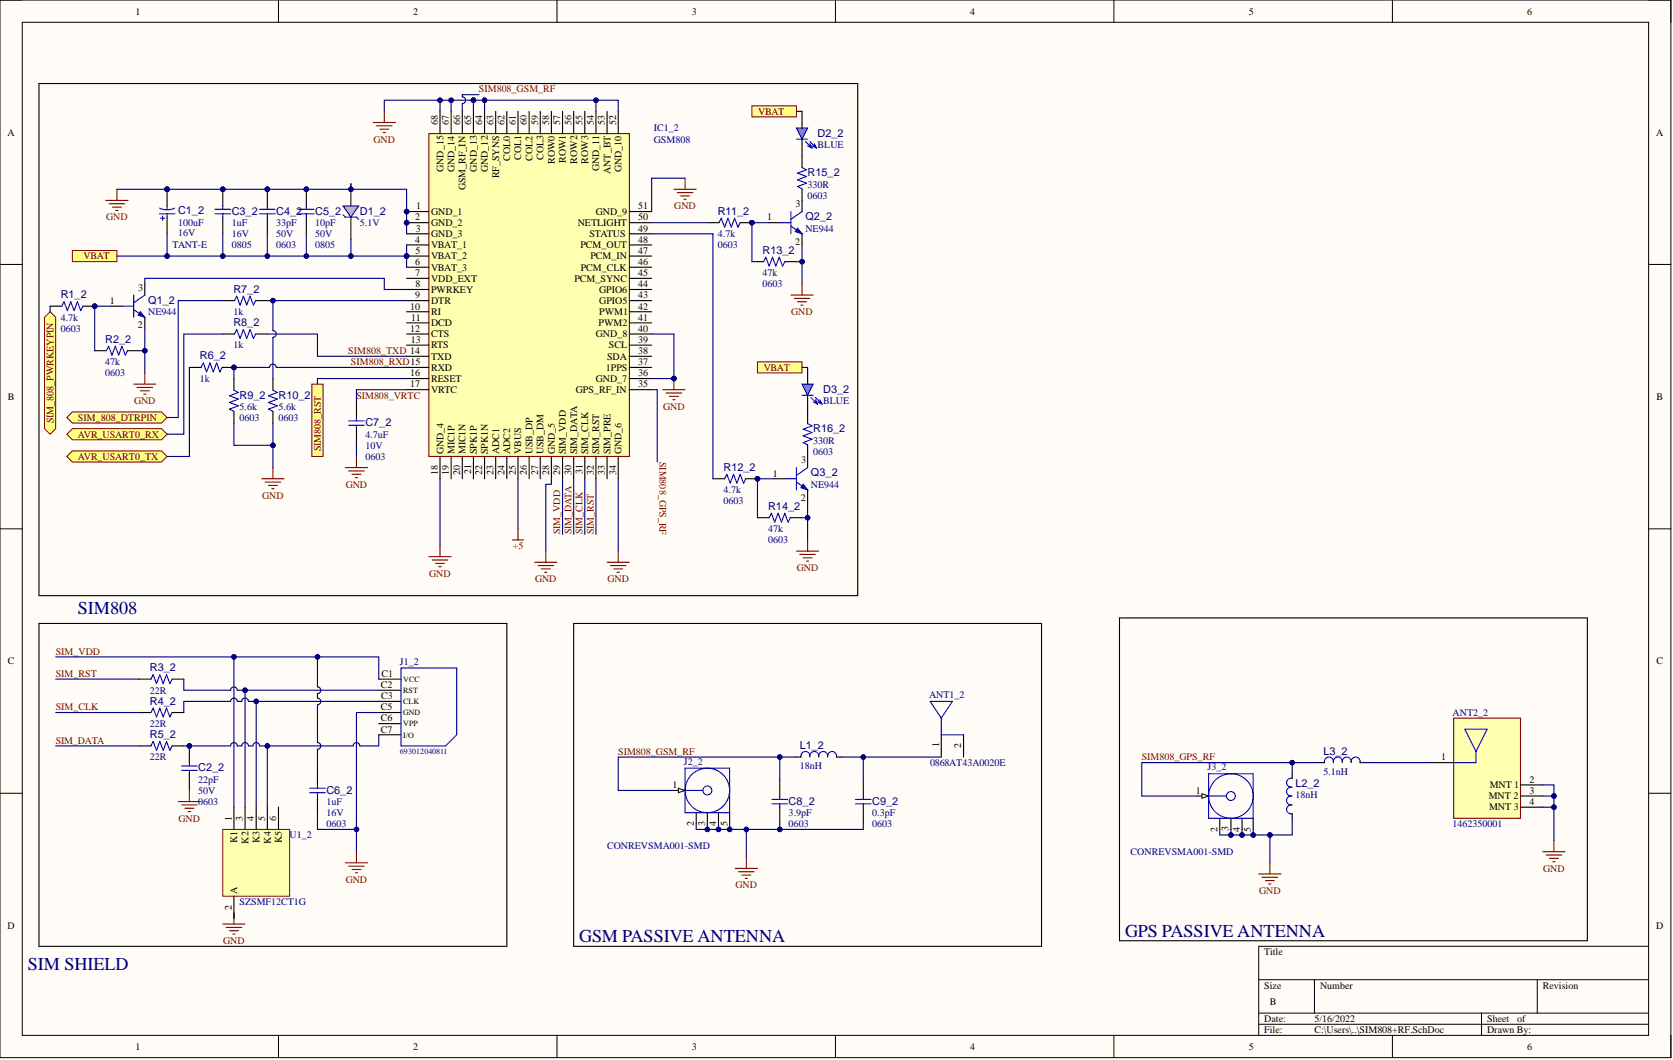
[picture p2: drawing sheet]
<svg xmlns="http://www.w3.org/2000/svg" width="381mm" height="241mm" viewBox="0 0 381 241" stroke-linecap="round" stroke-linejoin="round" font-family="sans-serif">
<defs><g id="words">
<g font-size="4.1" fill="#000080">
<text x="17.8" y="139.8">SIM808</text>
<text x="131.9" y="214.5">GSM PASSIVE ANTENNA</text>
<text x="256.2" y="213.3">GPS PASSIVE ANTENNA</text>
<text x="6.3" y="220.9">SIM SHIELD</text>
</g>
<g font-size="2.5" fill="#000080">
<text x="186.2" y="31.1">D2_2</text>
<text x="183.9" y="40.1">R15_2</text>
<text x="40.5" y="48.6">C1_2</text>
<text x="52.8" y="48.9">C3_2</text>
<text x="62.9" y="48.9">C4_2</text>
<text x="71.8" y="48.9">C5_2</text>
<text x="81.9" y="48.9">D1_2</text>
<text x="163.5" y="48.9">R11_2</text>
<text x="183.4" y="50.1">Q2_2</text>
<text x="173.6" y="57.7">R13_2</text>
<text x="13.8" y="67.9">R1_2</text>
<text x="33.7" y="69.2">Q1_2</text>
<text x="53.1" y="66.6">R7_2</text>
<text x="53.1" y="74.2">R8_2</text>
<text x="24" y="78">R2_2</text>
<text x="45.5" y="81.8">R6_2</text>
<text x="187.5" y="89.4">D3_2</text>
<text x="54.5" y="90.8">R9_2</text>
<text x="63.4" y="90.8">R10_2</text>
<text x="83.2" y="97">C7_2</text>
<text x="185.2" y="98.4">R16_2</text>
<text x="164.8" y="107.2">R12_2</text>
<text x="184.7" y="108.4">Q3_2</text>
<text x="174.9" y="116">R14_2</text>
<text x="34.1" y="152.8">R3_2</text>
<text x="34.1" y="160.4">R4_2</text>
<text x="34.1" y="168">R5_2</text>
<text x="182.1" y="170.5">L1_2</text>
<text x="301.4" y="171.8">L3_2</text>
<text x="45.2" y="175.6">C2_2</text>
<text x="295" y="179.1">L2_2</text>
<text x="74.3" y="180.7">C6_2</text>
<text x="179.6" y="183.2">C8_2</text>
<text x="198.6" y="183.2">C9_2</text>
</g>
<g font-size="2.3">
<text x="30.9" y="3.3">1</text>
<text x="94.1" y="3.3">2</text>
<text x="157.6" y="3.3">3</text>
<text x="220.9" y="3.3">4</text>
<text x="284.4" y="3.3">5</text>
<text x="347.8" y="3.3">6</text>
<text x="99.7" y="28.4" transform="rotate(-90 99.7 28.4)">68</text>
<text x="102.2" y="28.4" transform="rotate(-90 102.2 28.4)">67</text>
<text x="104.8" y="28.4" transform="rotate(-90 104.8 28.4)">66</text>
<text x="107.3" y="28.4" transform="rotate(-90 107.3 28.4)">65</text>
<text x="109.8" y="28.4" transform="rotate(-90 109.8 28.4)">64</text>
<text x="112.4" y="28.4" transform="rotate(-90 112.4 28.4)">63</text>
<text x="114.9" y="28.4" transform="rotate(-90 114.9 28.4)">62</text>
<text x="117.5" y="28.4" transform="rotate(-90 117.5 28.4)">61</text>
<text x="120" y="28.4" transform="rotate(-90 120 28.4)">60</text>
<text x="122.5" y="28.4" transform="rotate(-90 122.5 28.4)">59</text>
<text x="125.1" y="28.4" transform="rotate(-90 125.1 28.4)">58</text>
<text x="127.6" y="28.4" transform="rotate(-90 127.6 28.4)">57</text>
<text x="130.1" y="28.4" transform="rotate(-90 130.1 28.4)">56</text>
<text x="132.7" y="28.4" transform="rotate(-90 132.7 28.4)">55</text>
<text x="135.2" y="28.4" transform="rotate(-90 135.2 28.4)">54</text>
<text x="137.7" y="28.4" transform="rotate(-90 137.7 28.4)">53</text>
<text x="140.3" y="28.4" transform="rotate(-90 140.3 28.4)">52</text>
<text x="1.7" y="30.9">A</text>
<text x="377.2" y="30.9">A</text>
<text x="101" y="39.2" transform="rotate(-90 101 39.2)">GND_15</text>
<text x="103.5" y="39.2" transform="rotate(-90 103.5 39.2)">GND_14</text>
<text x="108.6" y="39.1" transform="rotate(-90 108.6 39.1)">GND_13</text>
<text x="111.1" y="39.2" transform="rotate(-90 111.1 39.2)">GND_12</text>
<text x="113.6" y="40.6" transform="rotate(-90 113.6 40.6)">RF_SYNS</text>
<text x="116.2" y="36.6" transform="rotate(-90 116.2 36.6)">COL0</text>
<text x="118.7" y="36.4" transform="rotate(-90 118.7 36.4)">COL1</text>
<text x="121.3" y="36.5" transform="rotate(-90 121.3 36.5)">COL2</text>
<text x="123.8" y="36.5" transform="rotate(-90 123.8 36.5)">COL3</text>
<text x="126.3" y="37.3" transform="rotate(-90 126.3 37.3)">ROW0</text>
<text x="128.9" y="37.1" transform="rotate(-90 128.9 37.1)">ROW1</text>
<text x="131.4" y="37.3" transform="rotate(-90 131.4 37.3)">ROW2</text>
<text x="133.9" y="37.2" transform="rotate(-90 133.9 37.2)">ROW3</text>
<text x="136.5" y="39" transform="rotate(-90 136.5 39)">GND_11</text>
<text x="139" y="39.6" transform="rotate(-90 139 39.6)">ANT_BT</text>
<text x="141.6" y="39.2" transform="rotate(-90 141.6 39.2)">GND_10</text>
<text x="94.8" y="47.7">1</text>
<text x="106" y="43.3" transform="rotate(-90 106 43.3)">GSM_RF_IN</text>
<text x="145.4" y="47.7">51</text>
<text x="181.2" y="47.1">3</text>
<text x="94.6" y="50.2">2</text>
<text x="94.7" y="52.7">3</text>
<text x="98.2" y="48.9">GND_1</text>
<text x="98.2" y="51.5">GND_2</text>
<text x="98.2" y="54">GND_3</text>
<text x="131.6" y="51.5">NETLIGHT</text>
<text x="134.3" y="54">STATUS</text>
<text x="135.7" y="48.9">GND_9</text>
<text x="145.4" y="52.7">49</text>
<text x="145.4" y="50.2">50</text>
<text x="174.7" y="50.2">1</text>
<text x="94.6" y="55.3">4</text>
<text x="94.6" y="57.8">5</text>
<text x="98.2" y="56.5">VBAT_1</text>
<text x="98.2" y="59.1">VBAT_2</text>
<text x="132.2" y="56.5">PCM_OUT</text>
<text x="134.5" y="59.1">PCM_IN</text>
<text x="145.4" y="57.8">47</text>
<text x="145.4" y="55.3">48</text>
<text x="181.1" y="55.8">2</text>
<text x="94.6" y="60.3">6</text>
<text x="94.6" y="62.9">7</text>
<text x="94.6" y="65.4">8</text>
<text x="98.2" y="61.6">VBAT_3</text>
<text x="98.2" y="64.1">VDD_EXT</text>
<text x="130.8" y="64.1">PCM_SYNC</text>
<text x="132.3" y="61.6">PCM_CLK</text>
<text x="145.4" y="65.4">44</text>
<text x="145.4" y="62.9">45</text>
<text x="145.4" y="60.3">46</text>
<text x="25" y="69.2">1</text>
<text x="31.5" y="66.2">3</text>
<text x="93.4" y="70.5">10</text>
<text x="94.6" y="67.9">9</text>
<text x="98.2" y="66.7">PWRKEY</text>
<text x="98.2" y="69.2">DTR</text>
<text x="98.2" y="71.7">RI</text>
<text x="136.4" y="66.7">GPIO6</text>
<text x="136.5" y="71.7">PWM1</text>
<text x="136.5" y="69.2">GPIO5</text>
<text x="145.4" y="70.5">42</text>
<text x="145.4" y="67.9">43</text>
<text x="31.4" y="74.8">2</text>
<text x="93.4" y="75.5">12</text>
<text x="93.6" y="73">11</text>
<text x="98.2" y="74.3">DCD</text>
<text x="98.2" y="76.8">CTS</text>
<text x="135.7" y="76.8">GND_8</text>
<text x="136.3" y="74.3">PWM2</text>
<text x="145.4" y="75.5">40</text>
<text x="145.4" y="73">41</text>
<text x="93.5" y="78.1">13</text>
<text x="98.2" y="79.3">RTS</text>
<text x="98.2" y="81.9">TXD</text>
<text x="138.3" y="81.9">SDA</text>
<text x="138.7" y="79.3">SCL</text>
<text x="145.4" y="83.1">37</text>
<text x="145.4" y="80.6">38</text>
<text x="145.4" y="78.1">39</text>
<text x="93.4" y="85.7">16</text>
<text x="93.4" y="88.2">17</text>
<text x="98.2" y="84.4">RXD</text>
<text x="98.2" y="86.9">RESET</text>
<text x="98.2" y="89.5">VRTC</text>
<text x="131.2" y="89.5">GPS_RF_IN</text>
<text x="135.7" y="86.9">GND_7</text>
<text x="138" y="84.4">1PPS</text>
<text x="145.4" y="88.2">35</text>
<text x="145.4" y="85.7">36</text>
<text x="1.8" y="91.1">B</text>
<text x="377.3" y="91.1">B</text>
<text x="101" y="103.4" transform="rotate(-90 101 103.4)">GND_4</text>
<text x="103.5" y="103.4" transform="rotate(-90 103.5 103.4)">MIC1P</text>
<text x="106" y="103.4" transform="rotate(-90 106 103.4)">MIC1N</text>
<text x="107.3" y="108" transform="rotate(-90 107.3 108)">21</text>
<text x="108.6" y="103.4" transform="rotate(-90 108.6 103.4)">SPK1P</text>
<text x="111.1" y="103.4" transform="rotate(-90 111.1 103.4)">SPK1N</text>
<text x="113.6" y="103.4" transform="rotate(-90 113.6 103.4)">ADC1</text>
<text x="116.2" y="103.4" transform="rotate(-90 116.2 103.4)">ADC2</text>
<text x="118.7" y="103.4" transform="rotate(-90 118.7 103.4)">VBUS</text>
<text x="121.3" y="103.4" transform="rotate(-90 121.3 103.4)">USB_DP</text>
<text x="123.8" y="103.4" transform="rotate(-90 123.8 103.4)">USB_DM</text>
<text x="126.3" y="103.4" transform="rotate(-90 126.3 103.4)">GND_5</text>
<text x="128.9" y="103.4" transform="rotate(-90 128.9 103.4)">SIM_VDD</text>
<text x="131.4" y="103.4" transform="rotate(-90 131.4 103.4)">SIM_DATA</text>
<text x="132.7" y="108" transform="rotate(-90 132.7 108)">31</text>
<text x="133.9" y="103.4" transform="rotate(-90 133.9 103.4)">SIM_CLK</text>
<text x="136.5" y="103.4" transform="rotate(-90 136.5 103.4)">SIM_RST</text>
<text x="139" y="103.4" transform="rotate(-90 139 103.4)">SIM_PRE</text>
<text x="141.6" y="103.4" transform="rotate(-90 141.6 103.4)">GND_6</text>
<text x="182.4" y="105.4">3</text>
<text x="99.7" y="108.1" transform="rotate(-90 99.7 108.1)">18</text>
<text x="102.2" y="108.1" transform="rotate(-90 102.2 108.1)">19</text>
<text x="104.8" y="108.1" transform="rotate(-90 104.8 108.1)">20</text>
<text x="109.8" y="108.1" transform="rotate(-90 109.8 108.1)">22</text>
<text x="112.4" y="108.1" transform="rotate(-90 112.4 108.1)">23</text>
<text x="114.9" y="108.1" transform="rotate(-90 114.9 108.1)">24</text>
<text x="117.5" y="108.1" transform="rotate(-90 117.5 108.1)">25</text>
<text x="120" y="108.1" transform="rotate(-90 120 108.1)">26</text>
<text x="122.5" y="108.1" transform="rotate(-90 122.5 108.1)">27</text>
<text x="125.1" y="108.1" transform="rotate(-90 125.1 108.1)">28</text>
<text x="127.6" y="108.1" transform="rotate(-90 127.6 108.1)">29</text>
<text x="130.1" y="108.1" transform="rotate(-90 130.1 108.1)">30</text>
<text x="135.2" y="108.1" transform="rotate(-90 135.2 108.1)">32</text>
<text x="137.7" y="108.1" transform="rotate(-90 137.7 108.1)">33</text>
<text x="140.3" y="108.1" transform="rotate(-90 140.3 108.1)">34</text>
<text x="176" y="108.5">1</text>
<text x="182.4" y="114.1">2</text>
<text x="1.8" y="151.3">C</text>
<text x="86.9" y="154.1">C1</text>
<text x="377.3" y="151.3">C</text>
<text x="86.7" y="156.6">C2</text>
<text x="86.8" y="161.7">C5</text>
<text x="86.8" y="159.2">C3</text>
<text x="86.7" y="164.2">C6</text>
<text x="86.7" y="166.8">C7</text>
<text x="213.9" y="170.1" transform="rotate(-90 213.9 170.1)">1</text>
<text x="218.9" y="170.4" transform="rotate(-90 218.9 170.4)">2</text>
<text x="328.2" y="173.1">1</text>
<text x="153.1" y="179.4">1</text>
<text x="339.3" y="179.4">MNT 1</text>
<text x="348.3" y="178.2">2</text>
<text x="272.4" y="180.7">1</text>
<text x="339" y="182">MNT 2</text>
<text x="339.1" y="184.5">MNT 3</text>
<text x="348.3" y="180.7">3</text>
<text x="348.3" y="183.2">4</text>
<text x="52.8" y="186.8" transform="rotate(-90 52.8 186.8)">1</text>
<text x="54" y="191.9" transform="rotate(-90 54 191.9)">K1</text>
<text x="55.3" y="186.8" transform="rotate(-90 55.3 186.8)">3</text>
<text x="57.8" y="186.8" transform="rotate(-90 57.8 186.8)">4</text>
<text x="59.1" y="191.9" transform="rotate(-90 59.1 191.9)">K3</text>
<text x="60.4" y="186.8" transform="rotate(-90 60.4 186.8)">5</text>
<text x="62.9" y="186.8" transform="rotate(-90 62.9 186.8)">6</text>
<text x="64.2" y="192" transform="rotate(-90 64.2 192)">K5</text>
<text x="158" y="188.1" transform="rotate(-90 158 188.1)">2</text>
<text x="160.6" y="188" transform="rotate(-90 160.6 188)">3</text>
<text x="163.1" y="188.1" transform="rotate(-90 163.1 188.1)">4</text>
<text x="165.7" y="188.1" transform="rotate(-90 165.7 188.1)">5</text>
<text x="277.3" y="189.4" transform="rotate(-90 277.3 189.4)">2</text>
<text x="279.8" y="189.3" transform="rotate(-90 279.8 189.3)">3</text>
<text x="282.3" y="189.4" transform="rotate(-90 282.3 189.4)">4</text>
<text x="284.9" y="189.3" transform="rotate(-90 284.9 189.3)">5</text>
<text x="56.6" y="192" transform="rotate(-90 56.6 192)">K2</text>
<text x="61.6" y="192" transform="rotate(-90 61.6 192)">K4</text>
<text x="54" y="203.5" transform="rotate(-90 54 203.5)">A</text>
<text x="52.8" y="207.1" transform="rotate(-90 52.8 207.1)">2</text>
<text x="1.7" y="211.5">D</text>
<text x="377.2" y="211.5">D</text>
<text x="287.9" y="217.4">Title</text>
<text x="287.9" y="225.1">Size</text>
<text x="300.6" y="225.1">Number</text>
<text x="351.3" y="225.1">Revision</text>
<text x="287.9" y="232.7">Date:</text>
<text x="289.2" y="228.9">B</text>
<text x="299.3" y="232.7">5/16/2022</text>
<text x="338.7" y="232.7">Sheet</text>
<text x="345.5" y="232.7">of</text>
<text x="30.9" y="239">1</text>
<text x="94.1" y="239">2</text>
<text x="157.6" y="239">3</text>
<text x="220.9" y="239">4</text>
<text x="284.4" y="239">5</text>
<text x="287.9" y="235.2">File:</text>
<text x="299.3" y="235.2">C:\Users\..\SIM808+RF.SchDoc</text>
<text x="338.7" y="235.2">Drawn By:</text>
<text x="347.8" y="239">6</text>
</g>
<g font-size="2.3" fill="#800000">
<text x="109.1" y="21">SIM808_GSM_RF</text>
<text x="172.7" y="26.1">VBAT</text>
<text x="85.1" y="32.4">GND</text>
<text x="153.6" y="47.7">GND</text>
<text x="24.2" y="50.2">GND</text>
<text x="19" y="59.1">VBAT</text>
<text x="180.2" y="71.7">GND</text>
<text x="79.3" y="80.6">SIM808_TXD 14</text>
<text x="79.9" y="83.1">SIM808_RXD15</text>
<text x="173.9" y="84.4">VBAT</text>
<text x="17.8" y="95.8">SIM_808_DTRPIN</text>
<text x="30.5" y="92">GND</text>
<text x="81.2" y="90.7">SIM808_VRTC</text>
<text x="151" y="93.3">GND</text>
<text x="12.2" y="96.3" transform="rotate(-90 12.2 96.3)">SIM_808_PWRKEYPIN</text>
<text x="17.8" y="99.6">AVR_USART0_RX</text>
<text x="17.8" y="104.7">AVR_USART0_TX</text>
<text x="73.1" y="102.8" transform="rotate(-90 73.1 102.8)">SIM808_RST</text>
<text x="150.2" y="105.2" transform="rotate(90 150.2 105.2)">SIM808_GPS_RF</text>
<text x="59.7" y="113.5">GND</text>
<text x="78.7" y="111">GND</text>
<text x="116.8" y="124.9">+5</text>
<text x="127.6" y="121.7" transform="rotate(-90 127.6 121.7)">SIM_VDD</text>
<text x="130.1" y="121.7" transform="rotate(-90 130.1 121.7)">SIM_DATA</text>
<text x="132.7" y="121.7" transform="rotate(-90 132.7 121.7)">SIM_CLK</text>
<text x="135.2" y="121.7" transform="rotate(-90 135.2 121.7)">SIM_RST</text>
<text x="97.8" y="131.3">GND</text>
<text x="181.5" y="130">GND</text>
<text x="121.9" y="132.6">GND</text>
<text x="138.3" y="132.6">GND</text>
<text x="12.7" y="149">SIM_VDD</text>
<text x="12.7" y="154.1">SIM_RST</text>
<text x="12.7" y="161.7">SIM_CLK</text>
<text x="12.7" y="169.3">SIM_DATA</text>
<text x="140.8" y="171.8">SIM808_GSM_RF</text>
<text x="260" y="173.1">SIM808_GPS_RF</text>
<text x="40.7" y="187">GND</text>
<text x="78.7" y="201">GND</text>
<text x="167.5" y="202.2">GND</text>
<text x="286.7" y="203.5">GND</text>
<text x="351.4" y="198.4">GND</text>
<text x="50.8" y="214.9">GND</text>
</g>
<g font-size="2.3" fill="#000080">
<text x="148.9" y="29.9">IC1_2</text>
<text x="148.9" y="32.4">GSM808</text>
<text x="186.2" y="33.7">BLUE</text>
<text x="183.9" y="42.7">330R</text>
<text x="183.9" y="45.2">0603</text>
<text x="40.5" y="53.7">16V</text>
<text x="40.6" y="51.5">100uF</text>
<text x="52.8" y="51.5">1uF</text>
<text x="52.8" y="54">16V</text>
<text x="62.9" y="51.5">33pF</text>
<text x="62.9" y="54">50V</text>
<text x="71.8" y="51.5">10pF</text>
<text x="71.8" y="54">50V</text>
<text x="81.9" y="51.5">5.1V</text>
<text x="163.5" y="54">4.7k</text>
<text x="183.4" y="52.7">NE944</text>
<text x="39.3" y="56.5">TANT-E</text>
<text x="52.8" y="56.5">0805</text>
<text x="62.9" y="56.5">0603</text>
<text x="71.8" y="56.5">0805</text>
<text x="163.5" y="56.5">0603</text>
<text x="173.6" y="62.9">47k</text>
<text x="173.6" y="65.4">0603</text>
<text x="33.7" y="71.7">NE944</text>
<text x="53.1" y="71.7">1k</text>
<text x="13.8" y="73">4.7k</text>
<text x="13.8" y="75.5">0603</text>
<text x="24" y="83.1">47k</text>
<text x="53.1" y="79.3">1k</text>
<text x="24" y="85.7">0603</text>
<text x="45.5" y="86.9">1k</text>
<text x="54.5" y="93.4">5.6k</text>
<text x="54.5" y="95.9">0603</text>
<text x="63.4" y="93.4">5.6k</text>
<text x="63.4" y="95.9">0603</text>
<text x="187.5" y="92">BLUE</text>
<text x="83.2" y="99.6">4.7uF</text>
<text x="185.2" y="101">330R</text>
<text x="83.2" y="102.1">10V</text>
<text x="83.2" y="104.7">0603</text>
<text x="185.2" y="103.5">0603</text>
<text x="164.8" y="112.3">4.7k</text>
<text x="184.7" y="111">NE944</text>
<text x="164.8" y="114.8">0603</text>
<text x="174.9" y="121.1">47k</text>
<text x="174.9" y="123.7">0603</text>
<text x="91.1" y="151.3">J1_2</text>
<text x="34.1" y="157.9">22R</text>
<text x="211.6" y="158.9">ANT1_2</text>
<text x="34.1" y="165.5">22R</text>
<text x="330.8" y="163">ANT2_2</text>
<text x="34.1" y="173.1">22R</text>
<text x="45.2" y="178.2">22pF</text>
<text x="155.8" y="174.1">J2_2</text>
<text x="182.1" y="175.1">18nH</text>
<text x="211.8" y="174.4">0868AT43A0020E</text>
<text x="275" y="175.4">J3_2</text>
<text x="301.4" y="176.4">5.1nH</text>
<text x="45.2" y="180.7">50V</text>
<text x="45.2" y="183.2">0603</text>
<text x="74.3" y="183.2">1uF</text>
<text x="74.3" y="185.8">16V</text>
<text x="179.6" y="185.8">3.9pF</text>
<text x="198.6" y="185.8">0.3pF</text>
<text x="295" y="181.7">18nH</text>
<text x="66" y="190.8">U1_2</text>
<text x="74.3" y="188.3">0603</text>
<text x="179.6" y="188.3">0603</text>
<text x="198.6" y="188.3">0603</text>
<text x="330.8" y="188.3">1462350001</text>
<text x="138.3" y="193.4">CONREVSMA001-SMD</text>
<text x="257.5" y="194.6">CONREVSMA001-SMD</text>
<text x="54.5" y="206">SZSMF12CT1G</text>
</g>
<g font-size="1.8">
<text x="91.8" y="155.2">VCC</text>
<text x="91.8" y="157.8">RST</text>
<text x="91.8" y="160.3">CLK</text>
<text x="91.8" y="162.8">GND</text>
<text x="91.8" y="165.4">VPP</text>
<text x="91.8" y="167.9">I/O</text>
</g>
<text font-size="1.8" fill="#000080" x="91.1" y="171.7">693012040811</text>
</g></defs>
<path d="M0 0h380.5v240.8h-380.5z" fill-rule="evenodd" fill="#fffcf8"/>
<path d="M0 0h380.5v240.8h-380.5z" fill="none" stroke="#000" stroke-width=".23"/>
<path d="M5.1 5.1h370.3v230.6h-370.3z" fill-rule="evenodd" fill="#fffcf8"/>
<g fill="none" stroke="#000" stroke-width=".23">
<path d="M0 0h5.1M5.1 5.1h370.3v230.6h-370.3zM63.4 0v5.1M126.8 0v5.1M190.3 0v5.1M253.7 0v5.1M317.1 0v5.1M375.4 0h5.1v5.1M0 60.2h5.1M375.4 60.2h5.1M0 120.4h5.1M375.4 120.4h5.1"/>
<path d="M0 180.6h5.1M375.4 180.6h5.1M375.4 215.4h-88.7v20.3M63.4 235.7v5.1M126.8 235.7v5.1M190.3 235.7v5.1M253.7 235.7v5.1M286.7 223h88.7M286.7 230.6h88.7M286.7 233.2h88.7M299.3 223v7.6M317.1 235.7v5.1"/>
<path d="M337.4 230.6v5.1M350.1 223v7.6M380.5 235.7v5.1"/>
</g>
<circle cx="92.6" cy="48.2" r=".51" fill="#000080"/>
<circle cx="92.6" cy="48.2" r=".51" fill="none" stroke="#000080" stroke-width=".23"/>
<circle cx="92.6" cy="50.7" r=".51" fill="#000080"/>
<circle cx="92.6" cy="50.7" r=".51" fill="none" stroke="#000080" stroke-width=".23"/>
<circle cx="92.6" cy="58.3" r=".51" fill="#000080"/>
<circle cx="92.6" cy="58.3" r=".51" fill="none" stroke="#000080" stroke-width=".23"/>
<path d="M97.7 30.4h45.6v73.5h-45.6z" fill-rule="evenodd" fill="#ffffb0"/>
<path d="M97.7 30.4h45.6v73.5h-45.6z" fill="none" stroke="#800000" stroke-width=".25"/>
<path d="M92.6 48.2h5.1" fill="none" stroke="#000" stroke-width=".25"/>
<circle cx="92.6" cy="48.2" r=".51" fill="#000080"/>
<circle cx="92.6" cy="48.2" r=".51" fill="none" stroke="#000080" stroke-width=".23"/>
<path d="M92.6 50.7h5.1" fill="none" stroke="#000" stroke-width=".25"/>
<circle cx="92.6" cy="50.7" r=".51" fill="#000080"/>
<circle cx="92.6" cy="50.7" r=".51" fill="none" stroke="#000080" stroke-width=".23"/>
<path d="M92.6 53.2h5.1M92.6 55.8h5.1M92.6 58.3h5.1" fill="none" stroke="#000" stroke-width=".25"/>
<circle cx="92.6" cy="58.3" r=".51" fill="#000080"/>
<circle cx="92.6" cy="58.3" r=".51" fill="none" stroke="#000080" stroke-width=".23"/>
<g fill="none" stroke="#000" stroke-width=".25">
<path d="M100.2 25.4v5M102.7 25.4v5M105.3 25.4v5M107.8 25.4v5M110.4 25.4v5M112.9 25.4v5M115.4 25.4v5M118 25.4v5M120.5 25.4v5M123 25.4v5M125.6 25.4v5M128.1 25.4v5"/>
<path d="M130.6 25.4v5M133.2 25.4v5M135.7 25.4v5M138.3 25.4v5M140.8 25.4v5M143.3 58.3h5.1M143.3 55.8h5.1M143.3 53.2h5.1M143.3 50.7h5.1M143.3 48.2h5.1M92.6 60.8h5.1M92.6 63.4h5.1"/>
<path d="M92.6 65.9h5.1M92.6 68.4h5.1M92.6 71h5.1M92.6 73.5h5.1M92.6 76h5.1M92.6 78.6h5.1M143.3 60.8h5.1M143.3 63.4h5.1M143.3 65.9h5.1M143.3 68.4h5.1M143.3 71h5.1M143.3 73.5h5.1"/>
<path d="M143.3 76h5.1M143.3 78.6h5.1M92.6 81.1h5.1M92.6 83.6h5.1M92.6 86.2h5.1M92.6 88.7h5.1M143.3 81.1h5.1M143.3 83.6h5.1M143.3 86.2h5.1M143.3 88.7h5.1M100.2 103.9v5.1M102.7 103.9v5.1"/>
<path d="M105.3 103.9v5.1M107.8 103.9v5.1M110.4 103.9v5.1M112.9 103.9v5.1M115.4 103.9v5.1M118 103.9v5.1M120.5 103.9v5.1M123 103.9v5.1M125.6 103.9v5.1M128.1 103.9v5.1M130.6 103.9v5.1M133.2 103.9v5.1"/>
<path d="M135.7 103.9v5.1M138.3 103.9v5.1M140.8 103.9v5.1"/>
</g>
<path d="M150.9 88.7h5.1M151.7 89.5h3.6M152.5 90.2h2M153.2 91h.5M153.5 86.2v2.5" fill="none" stroke="#800000" stroke-width=".25"/>
<circle cx="153.5" cy="86.2" r=".51" fill="#000080"/>
<circle cx="153.5" cy="86.2" r=".51" fill="none" stroke="#000080" stroke-width=".23"/>
<g fill="none" stroke="#800000" stroke-width=".25">
<path d="M85 27.9h5.1M85.7 28.6h3.6M86.5 29.4h2M87.3 30.2h.5M87.5 25.4v2.5M24.1 45.6h5.1M24.9 46.4h3.5M25.6 47.1h2.1M26.4 47.9h.5M26.6 43.1v2.5M97.7 126.7h5M98.4 127.5h3.6"/>
<path d="M99.2 128.2h2M100 129h.5M100.2 124.2v2.5M138.3 128h5M139 128.7h3.6M139.8 129.5h2M140.5 130.3h.5M140.8 125.5v2.5"/>
</g>
<circle cx="38.1" cy="43.1" r=".51" fill="#000080"/>
<circle cx="38.1" cy="43.1" r=".51" fill="none" stroke="#000080" stroke-width=".23"/>
<path d="M38.1 43.1v3.8M38.1 49.4v3.8" fill="none" stroke="#000" stroke-width=".25"/>
<circle cx="38.1" cy="43.1" r=".51" fill="#000080"/>
<circle cx="38.1" cy="43.1" r=".51" fill="none" stroke="#000080" stroke-width=".23"/>
<path d="M36.3 48.7h3.5M36.3 47.4a4.1 4.1 0 0 0 3.5 0M36.5 49.7h1M37 49.2v1M38.1 46.9v.8M38.1 48.7v.7" fill="none" stroke="#00f" stroke-width=".25"/>
<circle cx="50.7" cy="43.1" r=".51" fill="#000080"/>
<circle cx="50.7" cy="43.1" r=".51" fill="none" stroke="#000080" stroke-width=".23"/>
<path d="M50.7 43.1v3.8M50.7 49.4v3.8" fill="none" stroke="#000" stroke-width=".25"/>
<path d="M49 47.7h3.5M49 48.7h3.5M50.7 46.9v.8M50.7 48.7v.7" fill="none" stroke="#00f" stroke-width=".25"/>
<circle cx="50.7" cy="43.1" r=".51" fill="#000080"/>
<circle cx="50.7" cy="43.1" r=".51" fill="none" stroke="#000080" stroke-width=".23"/>
<path d="M79.9 41.8v5.1M79.9 49.4v5.1" fill="none" stroke="#000" stroke-width=".25"/>
<path d="M78.1 46.9h3.6l-1.8 2.5z" fill="#b0afc5"/>
<path d="M78.1 46.9h3.6l-1.8 2.5zM78.1 48.9l.5 .5h2.6l.5 .5" fill="none" stroke="#00f" stroke-width=".25"/>
<circle cx="60.9" cy="43.1" r=".51" fill="#000080"/>
<circle cx="60.9" cy="43.1" r=".51" fill="none" stroke="#000080" stroke-width=".23"/>
<path d="M60.9 43.1v3.8M60.9 49.4v3.8" fill="none" stroke="#000" stroke-width=".25"/>
<path d="M59.1 47.7h3.6M59.1 48.7h3.6M60.9 46.9v.8M60.9 48.7v.7" fill="none" stroke="#00f" stroke-width=".25"/>
<circle cx="60.9" cy="43.1" r=".51" fill="#000080"/>
<circle cx="60.9" cy="43.1" r=".51" fill="none" stroke="#000080" stroke-width=".23"/>
<circle cx="69.8" cy="43.1" r=".51" fill="#000080"/>
<circle cx="69.8" cy="43.1" r=".51" fill="none" stroke="#000080" stroke-width=".23"/>
<path d="M69.8 43.1v3.8M69.8 49.4v3.8" fill="none" stroke="#000" stroke-width=".25"/>
<path d="M68 47.7h3.5M68 48.7h3.5M69.8 46.9v.8M69.8 48.7v.7" fill="none" stroke="#00f" stroke-width=".25"/>
<circle cx="69.8" cy="43.1" r=".51" fill="#000080"/>
<circle cx="69.8" cy="43.1" r=".51" fill="none" stroke="#000080" stroke-width=".23"/>
<path d="M116.7 122.9h2.5M118 120.4v2.5" fill="none" stroke="#800000" stroke-width=".25"/>
<path d="M53.4 76l.5-1 .8 2 .7-2 .8 2 .8-2 .7 2 .5-1" fill="none" stroke="#00f" stroke-width=".25"/>
<path d="M50.7 76h2.7M58.2 76h2.7" fill="none" stroke="#000" stroke-width=".25"/>
<circle cx="53.3" cy="83.6" r=".51" fill="#000080"/>
<circle cx="53.3" cy="83.6" r=".51" fill="none" stroke="#000080" stroke-width=".23"/>
<path d="M45.8 83.6l.5-1 .8 2.1 .7-2.1 .8 2.1 .7-2.1 .8 2.1 .5-1.1" fill="none" stroke="#00f" stroke-width=".25"/>
<path d="M43.1 83.6h2.7M50.6 83.6h2.7" fill="none" stroke="#000" stroke-width=".25"/>
<circle cx="53.3" cy="83.6" r=".51" fill="#000080"/>
<circle cx="53.3" cy="83.6" r=".51" fill="none" stroke="#000080" stroke-width=".23"/>
<path d="M59.6 109h5.1M60.4 109.7h3.5M61.1 110.5h2.1M61.9 111.3h.5M62.2 106.4v2.6M121.8 128h5M122.5 128.7h3.6M123.3 129.5h2M124 130.3h.6M124.3 125.5v2.5" fill="none" stroke="#800000" stroke-width=".25"/>
<path d="M53.4 68.4l.5-1 .8 2 .7-2 .8 2 .8-2 .7 2 .5-1" fill="none" stroke="#00f" stroke-width=".25"/>
<path d="M8.9 19h186.4v116.6h-186.4zM50.7 68.4h2.7M58.2 68.4h2.7" fill="none" stroke="#000" stroke-width=".25"/>
<path d="M16.5 57h10.1v2.6h-10.1z" fill-rule="evenodd" fill="#ffff80"/>
<path d="M16.5 57h10.1v2.6h-10.1z" fill="none" stroke="#800000" stroke-width=".23"/>
<path d="M15.2 95l1.3-1.2h20.3l1.3 1.2-1.3 1.3h-20.3z" fill-rule="evenodd" fill="#ffff80"/>
<path d="M15.2 95l1.3-1.2h20.3l1.3 1.2-1.3 1.3h-20.3z" fill="none" stroke="#800000" stroke-width=".23"/>
<path d="M15.2 98.8l1.3-1.2h20.3l1.3 1.2-1.3 1.3h-20.3z" fill-rule="evenodd" fill="#ffff80"/>
<path d="M15.2 98.8l1.3-1.2h20.3l1.3 1.2-1.3 1.3h-20.3z" fill="none" stroke="#800000" stroke-width=".23"/>
<path d="M15.2 103.9l1.3-1.3h20.3l1.3 1.3-1.3 1.3h-20.3z" fill-rule="evenodd" fill="#ffff80"/>
<path d="M15.2 103.9l1.3-1.3h20.3l1.3 1.3-1.3 1.3h-20.3z" fill="none" stroke="#800000" stroke-width=".23"/>
<path d="M86.3 154.6h5M86.3 157.1h5M86.3 159.7h5M86.3 162.2h5M86.3 164.7h5M86.3 167.3h5" fill="none" stroke="#000" stroke-width=".25"/>
<path d="M91.3 152.1h12.7v15.2l-2.5 2.5h-10.2z" fill="none" stroke="#00f" stroke-width=".25"/>
<path d="M78.6 196.4h5.1M79.4 197.2h3.6M80.2 197.9h2M80.9 198.7h.5M81.2 193.9v2.5" fill="none" stroke="#800000" stroke-width=".25"/>
<circle cx="43.1" cy="169.8" r=".51" fill="#000080"/>
<circle cx="43.1" cy="169.8" r=".51" fill="none" stroke="#000080" stroke-width=".23"/>
<path d="M43.1 169.8v3.8" fill="none" stroke="#000" stroke-width=".25"/>
<circle cx="43.1" cy="169.8" r=".51" fill="#000080"/>
<circle cx="43.1" cy="169.8" r=".51" fill="none" stroke="#000080" stroke-width=".23"/>
<path d="M41.3 175.4h3.6M41.3 174.4h3.6M43.1 173.6v.8M43.1 175.4v.7" fill="none" stroke="#00f" stroke-width=".25"/>
<path d="M43.1 176.1v3.8" fill="none" stroke="#000" stroke-width=".25"/>
<path d="M50.7 188.8h15.3v15.2h-15.3z" fill-rule="evenodd" fill="#ffffb0"/>
<path d="M50.7 188.8h15.3v15.2h-15.3z" fill="none" stroke="#800000" stroke-width=".23"/>
<path d="M8.9 141.9h106.5v73.5h-106.5zM53.3 183.7v5.1M55.8 183.7v5.1M58.3 183.7v5.1M60.9 183.7v5.1M63.4 183.7v5.1M53.3 204v5.1" fill="none" stroke="#000" stroke-width=".25"/>
<path d="M43.1 179.9v2.6M40.6 182.5h5.1M41.3 183.2h3.6M42.1 184h2M42.9 184.8h.5M50.7 210.4h5.1M51.5 211.1h3.5M52.3 211.9h2M53 212.6h.5M53.3 207.8v2.6" fill="none" stroke="#800000" stroke-width=".25"/>
<path d="M27.9 69.7h2.5M30.4 70.5l2.6 1.7M30.4 67.2v5M33 67.2l-2.6 1.7" fill="none" stroke="#00f" stroke-width=".25"/>
<path d="M32 71l1 1.2-1.5-.5z" fill="#00f"/>
<path d="M32 71l1 1.2-1.5-.5z" fill="none" stroke="#00f" stroke-width=".25"/>
<path d="M25.4 69.7h2.5M33 64.6v2.6M33 72.2v2.6" fill="none" stroke="#000" stroke-width=".25"/>
<path d="M10.1 72.2l1.3-1.2 1.3 1.2v25.4l-1.3 1.2-1.3-1.2z" fill-rule="evenodd" fill="#ffff80"/>
<path d="M10.1 72.2l1.3-1.2 1.3 1.2v25.4l-1.3 1.2-1.3-1.2z" fill="none" stroke="#800000" stroke-width=".23"/>
<path d="M30.4 87.4h5.1M31.2 88.2h3.6M32 89h2M32.7 89.7h.5M33 84.9v2.5M78.6 106.4h5.1M79.4 107.2h3.6M80.2 108h2M80.9 108.7h.5M81.2 103.9v2.5" fill="none" stroke="#800000" stroke-width=".25"/>
<path d="M153.5 179.9h2.5M166.2 185v2.5" fill="none" stroke="#000" stroke-width=".25"/>
<g fill="none" stroke="#00f" stroke-width=".25">
<circle cx="161.1" cy="179.9" r="1.01"/>
<circle cx="161.1" cy="179.9" r="5.1"/>
</g>
<path d="M154.5 179.4l1.5 .5-1.5 .5z" fill="#f8fcff"/>
<path d="M154.5 179.4l1.5 .5-1.5 .5z" fill="none" stroke="#000" stroke-width=".23"/>
<path d="M130.6 141.9h106.6v73.5h-106.6zM214.4 167.3v5M219.4 167.3v5M158.6 185v2.5M161.1 185v2.5M163.6 185v2.5" fill="none" stroke="#000" stroke-width=".25"/>
<path d="M211.8 159.7h5.1l-2.5 3.8zM156 174.9h10.2v10.1h-10.2zM156 179.9h4.1M214.4 163.5v3.8h5" fill="none" stroke="#00f" stroke-width=".25"/>
<path d="M167.4 197.7h5.1M168.2 198.4h3.5M169 199.2h2M169.7 200h.5M170 195.1v2.6" fill="none" stroke="#800000" stroke-width=".25"/>
<path d="M331.1 163.5h15.2v22.8h-15.2z" fill-rule="evenodd" fill="#ffffb0"/>
<path d="M331.1 163.5h15.2v22.8h-15.2z" fill="none" stroke="#800000" stroke-width=".25"/>
<g fill="none" stroke="#00f" stroke-width=".25">
<path d="M333.6 166h5.1l-2.6 5.1zM336.1 171.1v2.5h-5"/>
<circle cx="280.3" cy="181.2" r="1.01"/>
<circle cx="280.3" cy="181.2" r="5.1"/>
</g>
<path d="M326 173.6h5.1M346.3 178.7h5M272.7 181.2h2.5M285.4 186.3v2.5M346.3 181.2h5M346.3 183.7h5" fill="none" stroke="#000" stroke-width=".25"/>
<path d="M273.7 180.7l1.5 .5-1.5 .5z" fill="#f8fcff"/>
<path d="M273.7 180.7l1.5 .5-1.5 .5z" fill="none" stroke="#000" stroke-width=".23"/>
<path d="M254.9 140.7h106.6v73.5h-106.6zM277.8 186.3v2.5M280.3 186.3v2.5M282.9 186.3v2.5" fill="none" stroke="#000" stroke-width=".25"/>
<path d="M275.2 176.1h10.2v10.2h-10.2zM275.2 181.2h4.1" fill="none" stroke="#00f" stroke-width=".25"/>
<path d="M286.7 198.9h5M287.4 199.7h3.6M289.2 196.4v2.5M351.3 193.9h5.1M352.1 194.6h3.6M352.9 195.4h2M353.6 196.2h.5M353.9 191.3v2.6M288.2 200.5h2M288.9 201.2h.5" fill="none" stroke="#800000" stroke-width=".25"/>
<path d="M171.2 24.1h10.2v2.5h-10.2z" fill-rule="evenodd" fill="#ffff80"/>
<path d="M171.2 24.1h10.2v2.5h-10.2z" fill="none" stroke="#800000" stroke-width=".23"/>
<path d="M177.6 50.7h2.5M180.1 51.5l2.6 1.7M180.1 48.2v5M182.7 48.2l-2.6 1.7" fill="none" stroke="#00f" stroke-width=".25"/>
<path d="M181.6 52l1.1 1.2-1.6-.5z" fill="#00f"/>
<path d="M181.6 52l1.1 1.2-1.6-.5z" fill="none" stroke="#00f" stroke-width=".25"/>
<path d="M175 50.7h2.6M182.7 45.6v2.6M182.7 53.2v2.6" fill="none" stroke="#000" stroke-width=".25"/>
<path d="M180.1 67.2h5.1M180.9 67.9h3.5M181.6 68.7h2.1M182.4 69.4h.5M182.7 64.6v2.6" fill="none" stroke="#800000" stroke-width=".25"/>
<path d="M172.5 82.4h10.2v2.5h-10.2z" fill-rule="evenodd" fill="#ffff80"/>
<path d="M172.5 82.4h10.2v2.5h-10.2z" fill="none" stroke="#800000" stroke-width=".23"/>
<path d="M178.8 109h2.6M181.4 109.7l2.5 1.8M181.4 106.4v5.1M183.9 106.4l-2.5 1.8" fill="none" stroke="#00f" stroke-width=".25"/>
<path d="M182.9 110.2l1 1.3-1.5-.5z" fill="#00f"/>
<path d="M182.9 110.2l1 1.3-1.5-.5z" fill="none" stroke="#00f" stroke-width=".25"/>
<path d="M176.3 109h2.5M183.9 103.9v2.5M183.9 111.5v2.6" fill="none" stroke="#000" stroke-width=".25"/>
<path d="M153.5 43.1h5.1M154.2 43.9h3.6M155 44.6h2M155.8 45.4h.5M156 40.6v2.5M181.4 125.5h5.1M182.1 126.2h3.6M182.9 127h2M183.7 127.7h.5M183.9 122.9v2.6" fill="none" stroke="#800000" stroke-width=".25"/>
<path d="M71 87.4h2.6v16.5h-2.6z" fill-rule="evenodd" fill="#ffff80"/>
<path d="M71 87.4h2.6v16.5h-2.6z" fill="none" stroke="#800000" stroke-width=".23"/>
<circle cx="21.6" cy="69.7" r=".51" fill="#000080"/>
<circle cx="21.6" cy="69.7" r=".51" fill="none" stroke="#000080" stroke-width=".23"/>
<path d="M14.1 69.7l.5-1 .7 2 .8-2 .8 2 .7-2 .8 2 .5-1" fill="none" stroke="#00f" stroke-width=".25"/>
<path d="M11.4 69.7h2.7M18.9 69.7h2.7" fill="none" stroke="#000" stroke-width=".25"/>
<circle cx="21.6" cy="69.7" r=".51" fill="#000080"/>
<circle cx="21.6" cy="69.7" r=".51" fill="none" stroke="#000080" stroke-width=".23"/>
<path d="M24.2 79.8l.5-1 .8 2.1 .8-2.1 .7 2.1 .8-2.1 .7 2.1 .5-1.1M53.3 88.8l1 .5-2 .8 2 .8-2 .7 2 .8-2 .7 1 .5M62.2 88.8l1 .5-2.1 .8 2.1 .8-2.1 .7 2.1 .8-2.1 .7 1.1 .5M79.4 96.8h3.6M79.4 95.8h3.6M81.2 95v.8M81.2 96.8v.8" fill="none" stroke="#00f" stroke-width=".25"/>
<path d="M21.6 79.8h2.6M29 79.8h2.7M53.3 86.2v2.6M53.3 93.6v2.7M62.2 86.2v2.6M62.2 93.6v2.7M81.2 91.2v3.8M81.2 97.6v3.8" fill="none" stroke="#000" stroke-width=".25"/>
<circle cx="172.5" cy="109" r=".51" fill="#000080"/>
<circle cx="172.5" cy="109" r=".51" fill="none" stroke="#000080" stroke-width=".23"/>
<path d="M165 109l.5-1 .8 2 .7-2 .8 2 .8-2 .7 2 .5-1" fill="none" stroke="#00f" stroke-width=".25"/>
<path d="M162.4 109h2.6M169.8 109h2.7" fill="none" stroke="#000" stroke-width=".25"/>
<circle cx="172.5" cy="109" r=".51" fill="#000080"/>
<circle cx="172.5" cy="109" r=".51" fill="none" stroke="#000080" stroke-width=".23"/>
<path d="M175.2 117.9l.5-1.1 .7 2.1 .8-2.1 .8 2.1 .7-2.1 .8 2.1 .5-1" fill="none" stroke="#00f" stroke-width=".25"/>
<path d="M172.5 117.9h2.7M180 117.9h2.7" fill="none" stroke="#000" stroke-width=".25"/>
<circle cx="171.2" cy="50.7" r=".51" fill="#000080"/>
<circle cx="171.2" cy="50.7" r=".51" fill="none" stroke="#000080" stroke-width=".23"/>
<path d="M163.8 50.7l.5-1 .7 2 .8-2 .7 2 .8-2 .8 2 .5-1" fill="none" stroke="#00f" stroke-width=".25"/>
<path d="M161.1 50.7h2.7M168.6 50.7h2.6" fill="none" stroke="#000" stroke-width=".25"/>
<circle cx="171.2" cy="50.7" r=".51" fill="#000080"/>
<circle cx="171.2" cy="50.7" r=".51" fill="none" stroke="#000080" stroke-width=".23"/>
<g fill="none" stroke="#00f" stroke-width=".25">
<path d="M182.7 38.1l1 .6-2.1 .7 2.1 .8-2.1 .7 2.1 .8-2.1 .8 1.1 .5M183.4 32.2l1.5 1.5M183.9 33.2l1 .5M184.4 32.7l.5 1M184.4 32.2l1.5 1.5M184.9 33.2l1 .5M185.4 32.7l.5 1M173.9 59.6l.5-1.1 .8 2.1 .7-2.1 .8 2.1 .7-2.1 .8 2.1 .5-1M34.4 154.6l.5-1 .7 2 .8-2 .8 2 .7-2 .8 2 .5-1M34.4 162.2l.5-1 .7 2 .8-2 .8 2 .7-2 .8 2 .5-1M34.4 169.8l.5-1 .7 2 .8-2 .8 2 .7-2 .8 2 .5-1M70.5 179.4h3.6"/>
<path d="M72.3 178.7v.7M182.4 172.1a1.01 1.01 0 0 1 1-1 1.01 1.01 0 0 1 1 1 1.01 1.01 0 0 1 1-1 1.01 1.01 0 0 1 1.1 1 1.01 1.01 0 0 1 1-1 1.01 1.01 0 0 1 1 1 1.01 1.01 0 0 1 1-1 1.01 1.01 0 0 1 1 1M294 177.2a1.01 1.01 0 0 0-1 1 1.01 1.01 0 0 0 1 1 1.01 1.01 0 0 0-1 1 1.01 1.01 0 0 0 1 1 1.01 1.01 0 0 0-1 1 1.01 1.01 0 0 0 1 1 1.01 1.01 0 0 0-1 1 1.01 1.01 0 0 0 1 1.1M301.6 173.4a1.01 1.01 0 0 1 1-1.1 1.01 1.01 0 0 1 1.1 1.1 1.01 1.01 0 0 1 1-1.1 1.01 1.01 0 0 1 1 1.1 1.01 1.01 0 0 1 1-1.1 1.01 1.01 0 0 1 1 1.1 1.01 1.01 0 0 1 1-1.1 1.01 1.01 0 0 1 1 1.1M70.5 180.4h3.6M72.3 180.4v.8M175.8 183h3.6M175.8 182h3.6M177.6 181.2v.8M177.6 183v.7M194.8 183h3.6M194.8 182h3.6"/>
<path d="M196.6 181.2v.8M196.6 183v.7"/>
</g>
<g fill="none" stroke="#000" stroke-width=".25">
<path d="M182.7 25.4v3.8M182.7 31.7v6.4M171.2 59.6h2.7M178.7 59.6h2.7M182.7 43v2.6M31.7 154.6h2.7M39.2 154.6h2.7M31.7 162.2h2.7M31.7 169.8h2.7M39.2 162.2h2.7M39.2 169.8h2.7M72.3 174.9v3.8"/>
<path d="M177.6 177.4v3.8M182.4 172.1v.2h-1M184.4 172.1v.2M186.5 172.1v.2M188.5 172.1v.2M190.5 172.1v.2h1M196.6 177.4v3.8M294 179.2h.3M294.3 176.1v1.1h-.3M301.6 173.4v.2h-1M303.7 173.4v.2M305.7 173.4v.2"/>
<path d="M307.7 173.4v.2M309.7 173.4v.2h1.1M72.3 181.2v3.8M177.6 183.7v3.8M196.6 183.7v3.8M294 185.3h.3v1M294 183.2h.3M294 181.2h.3"/>
</g>
<path d="M181.4 29.2h2.5l-1.2 2.5z" fill="#0ff"/>
<path d="M181.4 29.2h2.5l-1.2 2.5zM181.4 31.7h2.5" fill="none" stroke="#00f" stroke-width=".25"/>
<path d="M156 40.6h-7.6v7.6M148.4 76h5.1v10.2" fill="none" stroke="#000080" stroke-width=".25"/>
<circle cx="153.5" cy="86.2" r=".51" fill="#000080"/>
<circle cx="153.5" cy="86.2" r=".51" fill="none" stroke="#000080" stroke-width=".23"/>
<path d="M148.4 86.2h5.1" fill="none" stroke="#000080" stroke-width=".25"/>
<circle cx="153.5" cy="86.2" r=".51" fill="#000080"/>
<circle cx="153.5" cy="86.2" r=".51" fill="none" stroke="#000080" stroke-width=".23"/>
<path d="M87.5 25.4v-2.6h12.7v2.6" fill="none" stroke="#000080" stroke-width=".25"/>
<circle cx="100.2" cy="22.8" r=".51" fill="#000080"/>
<circle cx="100.2" cy="22.8" r=".51" fill="none" stroke="#000080" stroke-width=".23"/>
<path d="M100.2 22.8h2.5v2.6" fill="none" stroke="#000080" stroke-width=".25"/>
<circle cx="102.7" cy="22.8" r=".51" fill="#000080"/>
<circle cx="102.7" cy="22.8" r=".51" fill="none" stroke="#000080" stroke-width=".23"/>
<circle cx="100.2" cy="22.8" r=".51" fill="#000080"/>
<circle cx="100.2" cy="22.8" r=".51" fill="none" stroke="#000080" stroke-width=".23"/>
<path d="M107.8 22.8v2.6" fill="none" stroke="#000080" stroke-width=".25"/>
<circle cx="107.8" cy="22.8" r=".51" fill="#000080"/>
<circle cx="107.8" cy="22.8" r=".51" fill="none" stroke="#000080" stroke-width=".23"/>
<path d="M102.7 22.8h5.1" fill="none" stroke="#000080" stroke-width=".25"/>
<circle cx="107.8" cy="22.8" r=".51" fill="#000080"/>
<circle cx="107.8" cy="22.8" r=".51" fill="none" stroke="#000080" stroke-width=".23"/>
<circle cx="102.7" cy="22.8" r=".51" fill="#000080"/>
<circle cx="102.7" cy="22.8" r=".51" fill="none" stroke="#000080" stroke-width=".23"/>
<path d="M110.4 22.8v2.6" fill="none" stroke="#000080" stroke-width=".25"/>
<circle cx="110.4" cy="22.8" r=".51" fill="#000080"/>
<circle cx="110.4" cy="22.8" r=".51" fill="none" stroke="#000080" stroke-width=".23"/>
<path d="M135.7 22.8h5.1v2.6" fill="none" stroke="#000080" stroke-width=".25"/>
<circle cx="135.7" cy="22.8" r=".51" fill="#000080"/>
<circle cx="135.7" cy="22.8" r=".51" fill="none" stroke="#000080" stroke-width=".23"/>
<path d="M38.1 53.2v5.1M140.8 109v16.5" fill="none" stroke="#000080" stroke-width=".25"/>
<circle cx="38.1" cy="58.3" r=".51" fill="#000080"/>
<circle cx="38.1" cy="58.3" r=".51" fill="none" stroke="#000080" stroke-width=".23"/>
<path d="M50.7 53.2v5.1" fill="none" stroke="#000080" stroke-width=".25"/>
<circle cx="50.7" cy="58.3" r=".51" fill="#000080"/>
<circle cx="50.7" cy="58.3" r=".51" fill="none" stroke="#000080" stroke-width=".23"/>
<path d="M79.9 41.8v1.3" fill="none" stroke="#000080" stroke-width=".25"/>
<circle cx="79.9" cy="43.1" r=".51" fill="#000080"/>
<circle cx="79.9" cy="43.1" r=".51" fill="none" stroke="#000080" stroke-width=".23"/>
<path d="M79.9 54.5v3.8" fill="none" stroke="#000080" stroke-width=".25"/>
<circle cx="79.9" cy="58.3" r=".51" fill="#000080"/>
<circle cx="79.9" cy="58.3" r=".51" fill="none" stroke="#000080" stroke-width=".23"/>
<path d="M60.9 53.2v5.1" fill="none" stroke="#000080" stroke-width=".25"/>
<circle cx="60.9" cy="58.3" r=".51" fill="#000080"/>
<circle cx="60.9" cy="58.3" r=".51" fill="none" stroke="#000080" stroke-width=".23"/>
<path d="M69.8 53.2v5.1" fill="none" stroke="#000080" stroke-width=".25"/>
<circle cx="69.8" cy="58.3" r=".51" fill="#000080"/>
<circle cx="69.8" cy="58.3" r=".51" fill="none" stroke="#000080" stroke-width=".23"/>
<path d="M26.6 43.1h11.5" fill="none" stroke="#000080" stroke-width=".25"/>
<circle cx="38.1" cy="43.1" r=".51" fill="#000080"/>
<circle cx="38.1" cy="43.1" r=".51" fill="none" stroke="#000080" stroke-width=".23"/>
<path d="M60.9 76h11.4v5.1h20.3M62.2 96.3v5.1M118 109v11.4" fill="none" stroke="#000080" stroke-width=".25"/>
<circle cx="62.2" cy="101.4" r=".51" fill="#000080"/>
<circle cx="62.2" cy="101.4" r=".51" fill="none" stroke="#000080" stroke-width=".23"/>
<path d="M53.3 96.3v5.1h8.9v5" fill="none" stroke="#000080" stroke-width=".25"/>
<circle cx="62.2" cy="101.4" r=".51" fill="#000080"/>
<circle cx="62.2" cy="101.4" r=".51" fill="none" stroke="#000080" stroke-width=".23"/>
<path d="M92.6 68.4h-30.4v6.9a.76 .76 0 0 1 .7 .7 .76 .76 0 0 1-.7 .8v9.4" fill="none" stroke="#000080" stroke-width=".25"/>
<circle cx="62.2" cy="68.4" r=".51" fill="#000080"/>
<circle cx="62.2" cy="68.4" r=".51" fill="none" stroke="#000080" stroke-width=".23"/>
<path d="M92.6 83.6h-29.7a.76 .76 0 0 0-.7-.7 .76 .76 0 0 0-.8 .7h-8.1v2.6" fill="none" stroke="#000080" stroke-width=".25"/>
<circle cx="53.3" cy="83.6" r=".51" fill="#000080"/>
<circle cx="53.3" cy="83.6" r=".51" fill="none" stroke="#000080" stroke-width=".23"/>
<path d="M60.9 68.4h1.3" fill="none" stroke="#000080" stroke-width=".25"/>
<circle cx="62.2" cy="68.4" r=".51" fill="#000080"/>
<circle cx="62.2" cy="68.4" r=".51" fill="none" stroke="#000080" stroke-width=".23"/>
<path d="M43.1 83.6v20.3h-5M125.6 109v1.2h-1.3v15.3M128.1 109v12.7M130.6 109v12.7M133.2 109v12.7M135.7 109v12.7M12.7 154.6h19M12.7 162.2h19M12.7 169.8h19M86.3 162.2h-5.1v31.7" fill="none" stroke="#000080" stroke-width=".25"/>
<circle cx="81.2" cy="188.8" r=".51" fill="#000080"/>
<circle cx="81.2" cy="188.8" r=".51" fill="none" stroke="#000080" stroke-width=".23"/>
<path d="M53.3 149.5v34.2" fill="none" stroke="#000080" stroke-width=".25"/>
<circle cx="53.3" cy="149.5" r=".51" fill="#000080"/>
<circle cx="53.3" cy="149.5" r=".51" fill="none" stroke="#000080" stroke-width=".23"/>
<path d="M58.3 159.7v24" fill="none" stroke="#000080" stroke-width=".25"/>
<circle cx="58.3" cy="159.7" r=".51" fill="#000080"/>
<circle cx="58.3" cy="159.7" r=".51" fill="none" stroke="#000080" stroke-width=".23"/>
<path d="M60.9 169.8v13.9" fill="none" stroke="#000080" stroke-width=".25"/>
<circle cx="60.9" cy="169.8" r=".51" fill="#000080"/>
<circle cx="60.9" cy="169.8" r=".51" fill="none" stroke="#000080" stroke-width=".23"/>
<path d="M55.8 157.1v26.6" fill="none" stroke="#000080" stroke-width=".25"/>
<circle cx="55.8" cy="157.1" r=".51" fill="#000080"/>
<circle cx="55.8" cy="157.1" r=".51" fill="none" stroke="#000080" stroke-width=".23"/>
<path d="M12.7 149.5h73.6v5.1" fill="none" stroke="#000080" stroke-width=".25"/>
<circle cx="53.3" cy="149.5" r=".51" fill="#000080"/>
<circle cx="53.3" cy="149.5" r=".51" fill="none" stroke="#000080" stroke-width=".23"/>
<circle cx="72.3" cy="149.5" r=".51" fill="#000080"/>
<circle cx="72.3" cy="149.5" r=".51" fill="none" stroke="#000080" stroke-width=".23"/>
<path d="M86.3 167.3v2.5h-4.4a.76 .76 0 0 0-.7-.8 .76 .76 0 0 0-.8 .8h-21.3a.76 .76 0 0 0-.8-.8 .76 .76 0 0 0-.7 .8h-1a.76 .76 0 0 0-.8-.8 .76 .76 0 0 0-.8 .8h-1a.76 .76 0 0 0-.7-.8 .76 .76 0 0 0-.8 .8h-10.6" fill="none" stroke="#000080" stroke-width=".25"/>
<circle cx="60.9" cy="169.8" r=".51" fill="#000080"/>
<circle cx="60.9" cy="169.8" r=".51" fill="none" stroke="#000080" stroke-width=".23"/>
<circle cx="43.1" cy="169.8" r=".51" fill="#000080"/>
<circle cx="43.1" cy="169.8" r=".51" fill="none" stroke="#000080" stroke-width=".23"/>
<path d="M41.9 154.6v2.5h10.6a.76 .76 0 0 1 .8-.7 .76 .76 0 0 1 .7 .7h32.3" fill="none" stroke="#000080" stroke-width=".25"/>
<circle cx="55.8" cy="157.1" r=".51" fill="#000080"/>
<circle cx="55.8" cy="157.1" r=".51" fill="none" stroke="#000080" stroke-width=".23"/>
<path d="M86.3 159.7h-29.7a.76 .76 0 0 0-.8-.8 .76 .76 0 0 0-.8 .8h-1a.76 .76 0 0 0-.7-.8 .76 .76 0 0 0-.8 .8h-10.6v2.5" fill="none" stroke="#000080" stroke-width=".25"/>
<circle cx="58.3" cy="159.7" r=".51" fill="#000080"/>
<circle cx="58.3" cy="159.7" r=".51" fill="none" stroke="#000080" stroke-width=".23"/>
<path d="M72.3 149.5v6.9a.76 .76 0 0 1 .8 .7 .76 .76 0 0 1-.8 .8v1a.76 .76 0 0 1 .8 .8 .76 .76 0 0 1-.8 .7v8.6a.76 .76 0 0 1 .8 .8 .76 .76 0 0 1-.8 .8v4.3" fill="none" stroke="#000080" stroke-width=".25"/>
<circle cx="72.3" cy="149.5" r=".51" fill="#000080"/>
<circle cx="72.3" cy="149.5" r=".51" fill="none" stroke="#000080" stroke-width=".23"/>
<path d="M72.3 185v3.8h8.9" fill="none" stroke="#000080" stroke-width=".25"/>
<circle cx="81.2" cy="188.8" r=".51" fill="#000080"/>
<circle cx="81.2" cy="188.8" r=".51" fill="none" stroke="#000080" stroke-width=".23"/>
<path d="M107.8 22.8h27.9v2.6M53.3 207.8v1.3" fill="none" stroke="#000080" stroke-width=".25"/>
<circle cx="135.7" cy="22.8" r=".51" fill="#000080"/>
<circle cx="135.7" cy="22.8" r=".51" fill="none" stroke="#000080" stroke-width=".23"/>
<circle cx="110.4" cy="22.8" r=".51" fill="#000080"/>
<circle cx="110.4" cy="22.8" r=".51" fill="none" stroke="#000080" stroke-width=".23"/>
<circle cx="107.8" cy="22.8" r=".51" fill="#000080"/>
<circle cx="107.8" cy="22.8" r=".51" fill="none" stroke="#000080" stroke-width=".23"/>
<path d="M92.6 55.8v5M100.2 109v15.2" fill="none" stroke="#000080" stroke-width=".25"/>
<circle cx="92.6" cy="58.3" r=".51" fill="#000080"/>
<circle cx="92.6" cy="58.3" r=".51" fill="none" stroke="#000080" stroke-width=".23"/>
<path d="M33 74.8v5h-1.3M50.7 76h-8.8v22.8h-3.8M50.7 68.4h-10.1v26.6h-2.5" fill="none" stroke="#000080" stroke-width=".25"/>
<circle cx="33" cy="79.8" r=".51" fill="#000080"/>
<circle cx="33" cy="79.8" r=".51" fill="none" stroke="#000080" stroke-width=".23"/>
<path d="M25.4 69.7h-3.8v10.1" fill="none" stroke="#000080" stroke-width=".25"/>
<circle cx="21.6" cy="69.7" r=".51" fill="#000080"/>
<circle cx="21.6" cy="69.7" r=".51" fill="none" stroke="#000080" stroke-width=".23"/>
<path d="M11.4 69.7v1.3M33 79.8v5.1" fill="none" stroke="#000080" stroke-width=".25"/>
<circle cx="33" cy="79.8" r=".51" fill="#000080"/>
<circle cx="33" cy="79.8" r=".51" fill="none" stroke="#000080" stroke-width=".23"/>
<path d="M109.1 21.5h-3.8v.6a.76 .76 0 0 1 .7 .7 .76 .76 0 0 1-.7 .8v1.8M92.6 88.7h-11.4v2.5M166.2 187.5v1.3" fill="none" stroke="#000080" stroke-width=".25"/>
<circle cx="166.2" cy="188.8" r=".51" fill="#000080"/>
<circle cx="166.2" cy="188.8" r=".51" fill="none" stroke="#000080" stroke-width=".23"/>
<path d="M161.1 187.5v1.3" fill="none" stroke="#000080" stroke-width=".25"/>
<circle cx="161.1" cy="188.8" r=".51" fill="#000080"/>
<circle cx="161.1" cy="188.8" r=".51" fill="none" stroke="#000080" stroke-width=".23"/>
<path d="M163.6 187.5v1.3" fill="none" stroke="#000080" stroke-width=".25"/>
<circle cx="163.6" cy="188.8" r=".51" fill="#000080"/>
<circle cx="163.6" cy="188.8" r=".51" fill="none" stroke="#000080" stroke-width=".23"/>
<path d="M158.6 187.5v1.3h11.4v6.3" fill="none" stroke="#000080" stroke-width=".25"/>
<circle cx="170" cy="188.8" r=".51" fill="#000080"/>
<circle cx="170" cy="188.8" r=".51" fill="none" stroke="#000080" stroke-width=".23"/>
<circle cx="166.2" cy="188.8" r=".51" fill="#000080"/>
<circle cx="166.2" cy="188.8" r=".51" fill="none" stroke="#000080" stroke-width=".23"/>
<circle cx="163.6" cy="188.8" r=".51" fill="#000080"/>
<circle cx="163.6" cy="188.8" r=".51" fill="none" stroke="#000080" stroke-width=".23"/>
<circle cx="161.1" cy="188.8" r=".51" fill="#000080"/>
<circle cx="161.1" cy="188.8" r=".51" fill="none" stroke="#000080" stroke-width=".23"/>
<path d="M191.5 172.3h5.1v5.1" fill="none" stroke="#000080" stroke-width=".25"/>
<circle cx="196.6" cy="172.3" r=".51" fill="#000080"/>
<circle cx="196.6" cy="172.3" r=".51" fill="none" stroke="#000080" stroke-width=".23"/>
<path d="M196.6 187.5v1.3h-26.6" fill="none" stroke="#000080" stroke-width=".25"/>
<circle cx="170" cy="188.8" r=".51" fill="#000080"/>
<circle cx="170" cy="188.8" r=".51" fill="none" stroke="#000080" stroke-width=".23"/>
<circle cx="177.6" cy="188.8" r=".51" fill="#000080"/>
<circle cx="177.6" cy="188.8" r=".51" fill="none" stroke="#000080" stroke-width=".23"/>
<path d="M177.6 187.5v1.3" fill="none" stroke="#000080" stroke-width=".25"/>
<circle cx="177.6" cy="188.8" r=".51" fill="#000080"/>
<circle cx="177.6" cy="188.8" r=".51" fill="none" stroke="#000080" stroke-width=".23"/>
<path d="M181.4 172.3h-40.6v7.6h12.7" fill="none" stroke="#000080" stroke-width=".25"/>
<circle cx="177.6" cy="172.3" r=".51" fill="#000080"/>
<circle cx="177.6" cy="172.3" r=".51" fill="none" stroke="#000080" stroke-width=".23"/>
<path d="M177.6 172.3v5.1" fill="none" stroke="#000080" stroke-width=".25"/>
<circle cx="177.6" cy="172.3" r=".51" fill="#000080"/>
<circle cx="177.6" cy="172.3" r=".51" fill="none" stroke="#000080" stroke-width=".23"/>
<path d="M196.6 172.3h17.8" fill="none" stroke="#000080" stroke-width=".25"/>
<circle cx="196.6" cy="172.3" r=".51" fill="#000080"/>
<circle cx="196.6" cy="172.3" r=".51" fill="none" stroke="#000080" stroke-width=".23"/>
<path d="M285.4 188.8v1.3" fill="none" stroke="#000080" stroke-width=".25"/>
<circle cx="285.4" cy="190.1" r=".51" fill="#000080"/>
<circle cx="285.4" cy="190.1" r=".51" fill="none" stroke="#000080" stroke-width=".23"/>
<path d="M280.3 188.8v1.3" fill="none" stroke="#000080" stroke-width=".25"/>
<circle cx="280.3" cy="190.1" r=".51" fill="#000080"/>
<circle cx="280.3" cy="190.1" r=".51" fill="none" stroke="#000080" stroke-width=".23"/>
<path d="M282.9 188.8v1.3" fill="none" stroke="#000080" stroke-width=".25"/>
<circle cx="282.9" cy="190.1" r=".51" fill="#000080"/>
<circle cx="282.9" cy="190.1" r=".51" fill="none" stroke="#000080" stroke-width=".23"/>
<path d="M351.3 183.7h2.6" fill="none" stroke="#000080" stroke-width=".25"/>
<circle cx="353.9" cy="183.7" r=".51" fill="#000080"/>
<circle cx="353.9" cy="183.7" r=".51" fill="none" stroke="#000080" stroke-width=".23"/>
<path d="M351.3 181.2h2.6" fill="none" stroke="#000080" stroke-width=".25"/>
<circle cx="353.9" cy="181.2" r=".51" fill="#000080"/>
<circle cx="353.9" cy="181.2" r=".51" fill="none" stroke="#000080" stroke-width=".23"/>
<path d="M300.6 173.6h-40.6v7.6h12.7" fill="none" stroke="#000080" stroke-width=".25"/>
<circle cx="294.3" cy="173.6" r=".51" fill="#000080"/>
<circle cx="294.3" cy="173.6" r=".51" fill="none" stroke="#000080" stroke-width=".23"/>
<path d="M351.3 178.7h2.6v12.6" fill="none" stroke="#000080" stroke-width=".25"/>
<circle cx="353.9" cy="181.2" r=".51" fill="#000080"/>
<circle cx="353.9" cy="181.2" r=".51" fill="none" stroke="#000080" stroke-width=".23"/>
<circle cx="353.9" cy="183.7" r=".51" fill="#000080"/>
<circle cx="353.9" cy="183.7" r=".51" fill="none" stroke="#000080" stroke-width=".23"/>
<path d="M277.8 188.8v1.3h11.4v6.3" fill="none" stroke="#000080" stroke-width=".25"/>
<circle cx="289.2" cy="190.1" r=".51" fill="#000080"/>
<circle cx="289.2" cy="190.1" r=".51" fill="none" stroke="#000080" stroke-width=".23"/>
<circle cx="285.4" cy="190.1" r=".51" fill="#000080"/>
<circle cx="285.4" cy="190.1" r=".51" fill="none" stroke="#000080" stroke-width=".23"/>
<circle cx="282.9" cy="190.1" r=".51" fill="#000080"/>
<circle cx="282.9" cy="190.1" r=".51" fill="none" stroke="#000080" stroke-width=".23"/>
<circle cx="280.3" cy="190.1" r=".51" fill="#000080"/>
<circle cx="280.3" cy="190.1" r=".51" fill="none" stroke="#000080" stroke-width=".23"/>
<path d="M148.4 88.7h1.3v16.5M294.3 173.6v2.5" fill="none" stroke="#000080" stroke-width=".25"/>
<circle cx="294.3" cy="173.6" r=".51" fill="#000080"/>
<circle cx="294.3" cy="173.6" r=".51" fill="none" stroke="#000080" stroke-width=".23"/>
<path d="M310.8 173.6h15.2M294.3 186.3v3.8h-5.1" fill="none" stroke="#000080" stroke-width=".25"/>
<circle cx="289.2" cy="190.1" r=".51" fill="#000080"/>
<circle cx="289.2" cy="190.1" r=".51" fill="none" stroke="#000080" stroke-width=".23"/>
<path d="M175 50.7h-3.8v8.9M33 64.6v-1.2h54.5v2.5h5.1" fill="none" stroke="#000080" stroke-width=".25"/>
<circle cx="171.2" cy="50.7" r=".51" fill="#000080"/>
<circle cx="171.2" cy="50.7" r=".51" fill="none" stroke="#000080" stroke-width=".23"/>
<path d="M182.7 55.8v3.8h-1.3" fill="none" stroke="#000080" stroke-width=".25"/>
<circle cx="182.7" cy="59.6" r=".51" fill="#000080"/>
<circle cx="182.7" cy="59.6" r=".51" fill="none" stroke="#000080" stroke-width=".23"/>
<path d="M182.7 59.6v5" fill="none" stroke="#000080" stroke-width=".25"/>
<circle cx="182.7" cy="59.6" r=".51" fill="#000080"/>
<circle cx="182.7" cy="59.6" r=".51" fill="none" stroke="#000080" stroke-width=".23"/>
<path d="M148.4 50.7h12.7M176.3 109h-3.8v8.9" fill="none" stroke="#000080" stroke-width=".25"/>
<circle cx="172.5" cy="109" r=".51" fill="#000080"/>
<circle cx="172.5" cy="109" r=".51" fill="none" stroke="#000080" stroke-width=".23"/>
<path d="M183.9 114.1v3.8h-1.2" fill="none" stroke="#000080" stroke-width=".25"/>
<circle cx="183.9" cy="117.9" r=".51" fill="#000080"/>
<circle cx="183.9" cy="117.9" r=".51" fill="none" stroke="#000080" stroke-width=".23"/>
<path d="M183.9 117.9v5" fill="none" stroke="#000080" stroke-width=".25"/>
<circle cx="183.9" cy="117.9" r=".51" fill="#000080"/>
<circle cx="183.9" cy="117.9" r=".51" fill="none" stroke="#000080" stroke-width=".23"/>
<path d="M26.6 58.3h66M148.4 53.2h14v55.8" fill="none" stroke="#000080" stroke-width=".25"/>
<circle cx="92.6" cy="58.3" r=".51" fill="#000080"/>
<circle cx="92.6" cy="58.3" r=".51" fill="none" stroke="#000080" stroke-width=".23"/>
<circle cx="79.9" cy="58.3" r=".51" fill="#000080"/>
<circle cx="79.9" cy="58.3" r=".51" fill="none" stroke="#000080" stroke-width=".23"/>
<circle cx="69.8" cy="58.3" r=".51" fill="#000080"/>
<circle cx="69.8" cy="58.3" r=".51" fill="none" stroke="#000080" stroke-width=".23"/>
<circle cx="60.9" cy="58.3" r=".51" fill="#000080"/>
<circle cx="60.9" cy="58.3" r=".51" fill="none" stroke="#000080" stroke-width=".23"/>
<circle cx="50.7" cy="58.3" r=".51" fill="#000080"/>
<circle cx="50.7" cy="58.3" r=".51" fill="none" stroke="#000080" stroke-width=".23"/>
<circle cx="38.1" cy="58.3" r=".51" fill="#000080"/>
<circle cx="38.1" cy="58.3" r=".51" fill="none" stroke="#000080" stroke-width=".23"/>
<path d="M38.1 43.1h54.5v10.1" fill="none" stroke="#000080" stroke-width=".25"/>
<circle cx="92.6" cy="50.7" r=".51" fill="#000080"/>
<circle cx="92.6" cy="50.7" r=".51" fill="none" stroke="#000080" stroke-width=".23"/>
<circle cx="92.6" cy="48.2" r=".51" fill="#000080"/>
<circle cx="92.6" cy="48.2" r=".51" fill="none" stroke="#000080" stroke-width=".23"/>
<circle cx="79.9" cy="43.1" r=".51" fill="#000080"/>
<circle cx="79.9" cy="43.1" r=".51" fill="none" stroke="#000080" stroke-width=".23"/>
<circle cx="69.8" cy="43.1" r=".51" fill="#000080"/>
<circle cx="69.8" cy="43.1" r=".51" fill="none" stroke="#000080" stroke-width=".23"/>
<circle cx="60.9" cy="43.1" r=".51" fill="#000080"/>
<circle cx="60.9" cy="43.1" r=".51" fill="none" stroke="#000080" stroke-width=".23"/>
<circle cx="50.7" cy="43.1" r=".51" fill="#000080"/>
<circle cx="50.7" cy="43.1" r=".51" fill="none" stroke="#000080" stroke-width=".23"/>
<circle cx="38.1" cy="43.1" r=".51" fill="#000080"/>
<circle cx="38.1" cy="43.1" r=".51" fill="none" stroke="#000080" stroke-width=".23"/>
<path d="M181.4 25.4h1.3M92.6 86.2h-20.3v1.2M81.2 101.4v2.5" fill="none" stroke="#000080" stroke-width=".25"/>
<path d="M183.9 96.4l1 .5-2 .8 2 .8-2 .7 2 .8-2 .7 1 .6M184.7 90.5l1.5 1.5M185.2 91.5l1 .5M185.7 91l.5 1M185.7 90.5l1.5 1.5M186.2 91.5l1 .5M186.7 91l.5 1" fill="none" stroke="#00f" stroke-width=".25"/>
<path d="M183.9 83.6v3.8M183.9 90v6.4M183.9 101.3v2.6" fill="none" stroke="#000" stroke-width=".25"/>
<path d="M182.7 87.4h2.5l-1.3 2.6z" fill="#0ff"/>
<path d="M182.7 87.4h2.5l-1.3 2.6zM182.7 90h2.5" fill="none" stroke="#00f" stroke-width=".25"/>
<path d="M182.7 83.6h1.2" fill="none" stroke="#000080" stroke-width=".25"/>
<use href="#words"/>
</svg>
